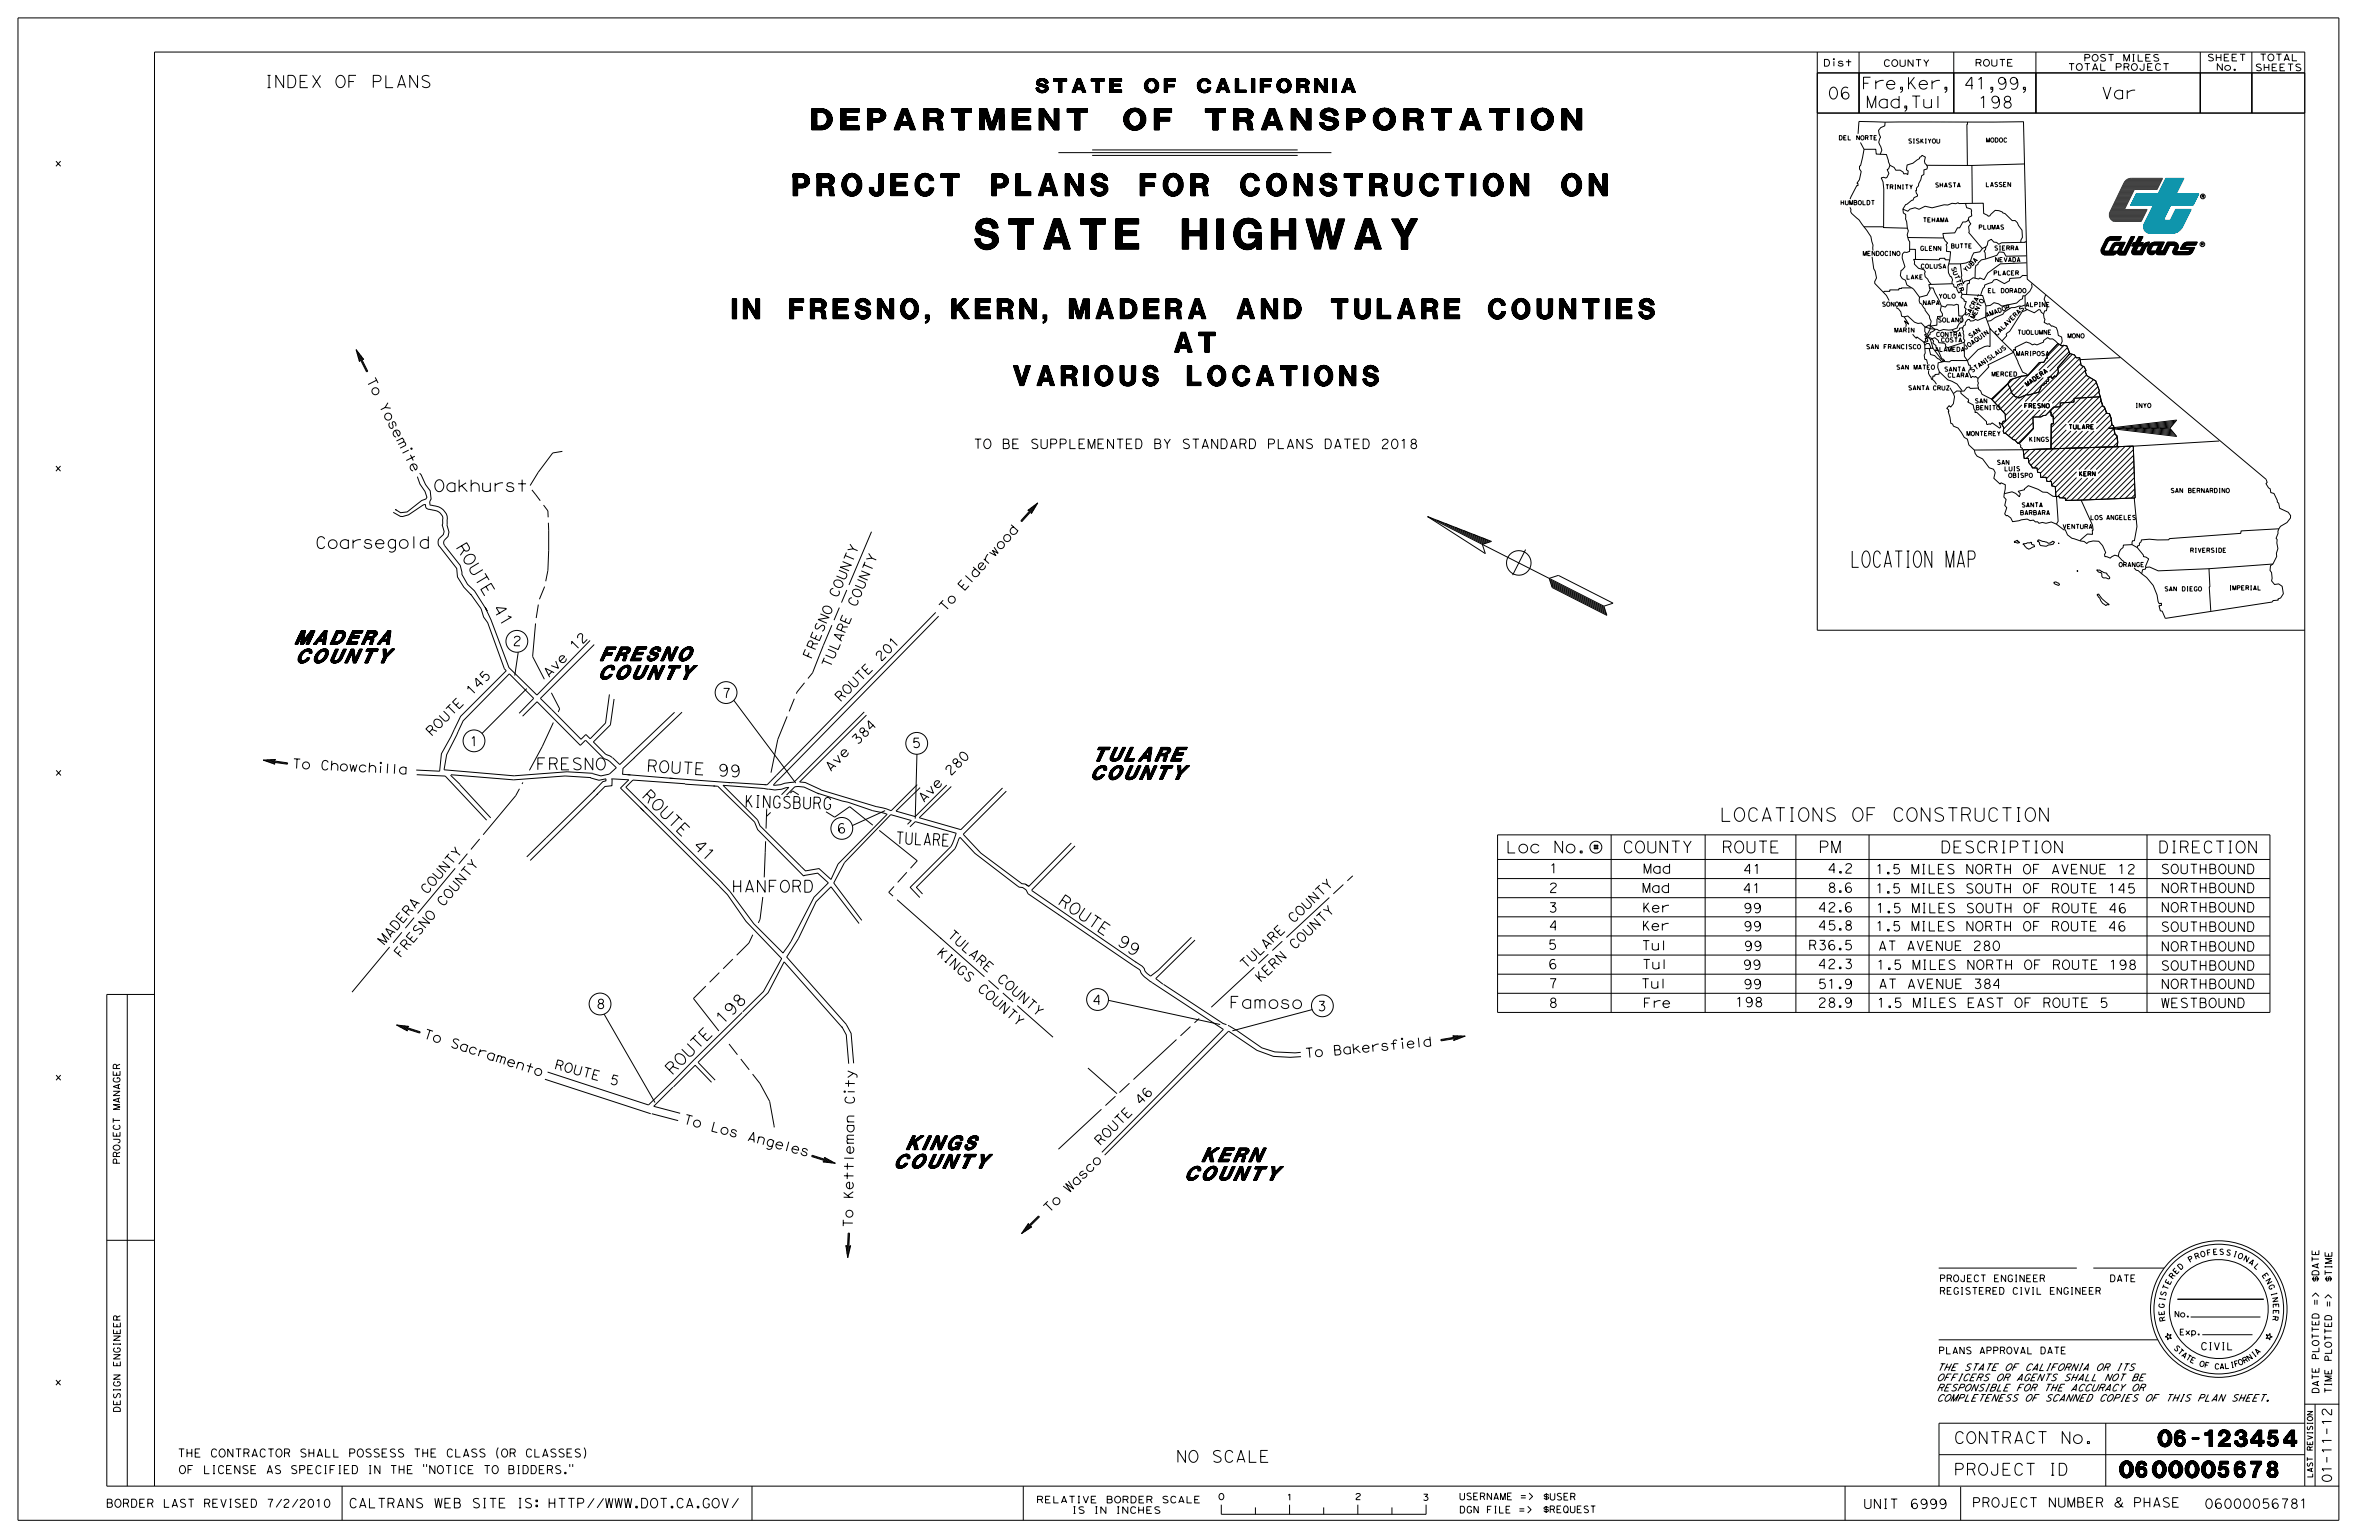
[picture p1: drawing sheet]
<svg xmlns="http://www.w3.org/2000/svg" width="432mm" height="279mm" viewBox="0 0 432 279" stroke-linecap="round" stroke-linejoin="round" font-family="sans-serif">
<defs><g id="words">
<text font-size="5.5" x="176.9" y="45.2">STATE HIGHWAY</text>
<text font-size="4" x="143.9" y="35.5">PROJECT PLANS FOR CONSTRUCTION ON</text>
<text font-size="3.8" x="147.3" y="23.6">DEPARTMENT OF TRANSPORTATION</text>
<g font-size="3.6">
<text x="132.9" y="57.8">IN FRESNO, KERN, MADERA AND TULARE COUNTIES</text>
<text x="213.2" y="63.9">AT</text>
<text x="183.9" y="70">VARIOUS LOCATIONS</text>
</g>
<g font-size="3">
<text x="335.8" y="102.9">LOCATION MAP</text>
<text x="391.7" y="262.4">06-123454</text>
<text x="384.7" y="268.1">0600005678</text>
</g>
<g font-size="2.5">
<text x="188" y="16.8">STATE OF CALIFORNIA</text>
<text x="53.5" y="116.9">MADERA</text>
<text x="108.9" y="119.9">FRESNO</text>
<text x="53.7" y="120.3">COUNTY</text>
<text x="108.6" y="123.2">COUNTY</text>
<text x="197.9" y="141.4">COUNTY</text>
<text x="198.3" y="138.1">TULARE</text>
<text x="312" y="149">LOCATIONS OF CONSTRUCTION</text>
<text x="164.5" y="208.6">KINGS</text>
<text x="162.2" y="211.9">COUNTY</text>
<text x="215" y="214.1">COUNTY</text>
<text x="218.1" y="210.8">KERN</text>
</g>
<g font-size="2.2">
<text x="48" y="15.9">INDEX OF PLANS</text>
<text x="331.7" y="18">06</text>
<text x="337.9" y="16.2">Fre,Ker,</text>
<text x="356.4" y="16.2">41,99,</text>
<text x="381.3" y="18">Var</text>
<text x="338.6" y="19.6">Mad,Tul</text>
<text x="359" y="19.6">198</text>
<text x="78.7" y="89.2">Oakhurst</text>
<text x="57.2" y="99.5">Coarsegold</text>
<text x="82.7" y="99.3" transform="rotate(59 82.7 99.3)">R O U T E</text>
<text x="89.3" y="110.3" transform="rotate(59 89.3 110.3)">4</text>
<text x="90.4" y="112.1" transform="rotate(59 90.4 112.1)">1</text>
<text x="97.2" y="139.7">FRESNO</text>
<text x="117.3" y="140" transform="rotate(3 117.3 140)">R O U T E</text>
<text x="130.2" y="140.8" transform="rotate(3 130.2 140.8)">9 9</text>
<text x="116.4" y="144.5" transform="rotate(44 116.4 144.5)">R O U T E</text>
<text x="135" y="146.4" transform="rotate(2 135 146.4)">KI NGS B UR G</text>
<text x="125.6" y="153.5" transform="rotate(44 125.6 153.5)">4 1</text>
<text x="162.5" y="153.1" transform="rotate(3 162.5 153.1)">TULARE</text>
<text x="273.3" y="154.8">Loc No.</text>
<text x="294.5" y="154.8">COUNTY</text>
<text x="312.4" y="154.8">ROUTE</text>
<text x="330" y="154.8">PM</text>
<text x="352.1" y="154.8">DESCRIPTION</text>
<text x="391.7" y="154.8">DIRECTION</text>
<text x="132.7" y="161.9">HANFORD</text>
<text x="191.8" y="163.9" transform="rotate(34 191.8 163.9)">R O U T E</text>
<text x="202.5" y="171.2" transform="rotate(34 202.5 171.2)">9 9</text>
<text x="223.1" y="182.9">Famoso</text>
<text x="131.1" y="186.1" transform="rotate(-45 131.1 186.1)">1 9 8</text>
<text x="122" y="195.2" transform="rotate(-45 122 195.2)">R O U T E</text>
<text x="354.6" y="261.9">CONTRACT No.</text>
<text x="213.4" y="265.3">NO SCALE</text>
<text x="354.6" y="267.7">PROJECT ID</text>
</g>
<g font-size="1.7">
<text x="66.4" y="69" transform="rotate(63 66.4 69)">T o</text>
<text x="68.7" y="73.6" transform="rotate(63 68.7 73.6)">Y o s e m i t</text>
<text x="176.6" y="81.4">TO BE SUPPLEMENTED BY STANDARD PLANS DATED 2018</text>
<text x="74.1" y="84.3" transform="rotate(63 74.1 84.3)">e</text>
<text x="174.9" y="107.3" transform="rotate(-48 174.9 107.3)">E l d e r w o o d</text>
<text x="152" y="108.6" transform="rotate(-67 152 108.6)">C O U N T Y</text>
<text x="155.3" y="110.3" transform="rotate(-67 155.3 110.3)">C O U N T Y</text>
<text x="171.5" y="111.1" transform="rotate(-48 171.5 111.1)">T o</text>
<text x="93" y="117.1" transform="rotate(1 93 117.1)">2</text>
<text x="104.4" y="118.2" transform="rotate(-45 104.4 118.2)">1 2</text>
<text x="147.3" y="119.7" transform="rotate(-67 147.3 119.7)">F R E S N O</text>
<text x="99.6" y="123.1" transform="rotate(-45 99.6 123.1)">A v e</text>
<text x="150.6" y="121.4" transform="rotate(-67 150.6 121.4)">T U L A R E</text>
<text x="159.8" y="120.1" transform="rotate(-45 159.8 120.1)">2 0 1</text>
<text x="85.6" y="126.3" transform="rotate(-45 85.6 126.3)">1 4 5</text>
<text x="131" y="126.6">7</text>
<text x="152.5" y="127.4" transform="rotate(-45 152.5 127.4)">R O U T E</text>
<text x="78.3" y="133.7" transform="rotate(-45 78.3 133.7)">R O U T E</text>
<text x="85.2" y="135.4" transform="rotate(-1 85.2 135.4)">1</text>
<text x="155.6" y="135.3" transform="rotate(-45 155.6 135.3)">3 8 4</text>
<text x="165.4" y="135.6">5</text>
<text x="52.9" y="139.4" transform="rotate(3 52.9 139.4)">T o</text>
<text x="58.1" y="139.6" transform="rotate(3 58.1 139.6)">C h o w c h i l l a</text>
<text x="150.7" y="140.1" transform="rotate(-45 150.7 140.1)">A v e</text>
<text x="172.5" y="140.9" transform="rotate(-45 172.5 140.9)">2 8 0</text>
<text x="167.6" y="145.7" transform="rotate(-45 167.6 145.7)">A v e</text>
<text x="151.9" y="151.1">6</text>
<text x="281.1" y="161.9">2</text>
<text x="281.2" y="158.4">1</text>
<text x="298" y="161.9">Mad</text>
<text x="298.2" y="158.5">Mad</text>
<text x="316.3" y="158.5">41</text>
<text x="331.6" y="161.9">8.6</text>
<text x="331.7" y="158.4">4.2</text>
<text x="340.3" y="158.6">1.5 MILES NORTH OF AVENUE 12</text>
<text x="392.2" y="158.5">SOUTHBOUND</text>
<text x="392.2" y="162">NORTHBOUND</text>
<text x="77.4" y="162.4" transform="rotate(-50 77.4 162.4)">C O U N T Y</text>
<text x="80.4" y="164.6" transform="rotate(-50 80.4 164.6)">C O U N T Y</text>
<text x="234.7" y="167.6" transform="rotate(-44 234.7 167.6)">C O U N T Y</text>
<text x="281" y="165.5">3</text>
<text x="298" y="165.5">Ker</text>
<text x="316.3" y="162">41</text>
<text x="316.4" y="165.6">99</text>
<text x="329.9" y="165.5">42.6</text>
<text x="340.3" y="162">1.5 MILES SOUTH OF ROUTE 145</text>
<text x="340.4" y="165.6">1.5 MILES SOUTH OF ROUTE 46</text>
<text x="392.2" y="165.5">NORTHBOUND</text>
<text x="69.7" y="171.6" transform="rotate(-50 69.7 171.6)">MA D E R A</text>
<text x="72.7" y="173.8" transform="rotate(-50 72.7 173.8)">F R E S N O</text>
<text x="169.9" y="173" transform="rotate(41 169.9 173)">K I N G S</text>
<text x="171.8" y="169.8" transform="rotate(41 171.8 169.8)">T U L A R E</text>
<text x="234.9" y="172.4" transform="rotate(-44 234.9 172.4)">C O U N T Y</text>
<text x="280.9" y="172.2">5</text>
<text x="281.1" y="168.8">4</text>
<text x="297.9" y="172.4">Tul</text>
<text x="297.9" y="168.8">Ker</text>
<text x="316.4" y="168.9">99</text>
<text x="316.5" y="172.5">99</text>
<text x="328.2" y="172.3">R36.5</text>
<text x="329.9" y="168.8">45.8</text>
<text x="340.4" y="168.9">1.5 MILES NORTH OF ROUTE 46</text>
<text x="340.8" y="172.5">AT AVENUE 280</text>
<text x="392.2" y="169">SOUTHBOUND</text>
<text x="392.2" y="172.6">NORTHBOUND</text>
<text x="177.3" y="179.5" transform="rotate(41 177.3 179.5)">C O U N T Y</text>
<text x="180.8" y="177.8" transform="rotate(41 180.8 177.8)">C O U N T Y</text>
<text x="226" y="175.9" transform="rotate(-44 226 175.9)">T U L A R E</text>
<text x="228.7" y="178.4" transform="rotate(-44 228.7 178.4)">K E R N</text>
<text x="281" y="175.8">6</text>
<text x="281" y="179.3">7</text>
<text x="297.8" y="179.3">Tul</text>
<text x="298" y="175.8">Tul</text>
<text x="316.3" y="175.9">99</text>
<text x="316.4" y="179.4">99</text>
<text x="329.9" y="179.4">51.9</text>
<text x="329.9" y="175.7">42.3</text>
<text x="340.5" y="175.9">1.5 MILES NORTH OF ROUTE 198</text>
<text x="340.9" y="179.4">AT AVENUE 384</text>
<text x="392.2" y="176">SOUTHBOUND</text>
<text x="392.2" y="179.4">NORTHBOUND</text>
<text x="108.1" y="182.9" transform="rotate(3 108.1 182.9)">8</text>
<text x="198.2" y="182.3">4</text>
<text x="239" y="183.4">3</text>
<text x="281" y="182.8">8</text>
<text x="298.2" y="182.8">Fre</text>
<text x="314.9" y="182.7">198</text>
<text x="329.9" y="182.8">28.9</text>
<text x="340.6" y="182.8">1.5 MILES EAST OF ROUTE 5</text>
<text x="392.2" y="182.8">WESTBOUND</text>
<text x="76.7" y="188.3" transform="rotate(18 76.7 188.3)">T o</text>
<text x="81.6" y="189.9" transform="rotate(18 81.6 189.9)">S a c r a m e n t</text>
<text x="236.9" y="192" transform="rotate(-5 236.9 192)">T o</text>
<text x="242" y="191.5" transform="rotate(-5 242 191.5)">B a k e r s f i e l d</text>
<text x="96.7" y="194.8" transform="rotate(18 96.7 194.8)">o</text>
<text x="100.5" y="193.9" transform="rotate(15 100.5 193.9)">R O U T E</text>
<text x="110.5" y="196.6" transform="rotate(15 110.5 196.6)">5</text>
<text x="155.2" y="195.7" transform="rotate(-89 155.2 195.7)">y</text>
<text x="123.9" y="203.8" transform="rotate(15 123.9 203.8)">T o</text>
<text x="155.1" y="200.4" transform="rotate(-89 155.1 200.4)">C i t</text>
<text x="207" y="200.7" transform="rotate(-45 207 200.7)">4 6</text>
<text x="128.8" y="205.1" transform="rotate(15 128.8 205.1)">L o s</text>
<text x="135.5" y="206.9" transform="rotate(15 135.5 206.9)">A n g e l e s</text>
<text x="199.7" y="207.9" transform="rotate(-45 199.7 207.9)">R O U T E</text>
<text x="154.9" y="210.8" transform="rotate(-89 154.9 210.8)">l e m a n</text>
<text x="154.8" y="217.6" transform="rotate(-89 154.8 217.6)">K e t</text>
<text x="190.4" y="220.2" transform="rotate(-45 190.4 220.2)">T o</text>
<text x="194" y="216.6" transform="rotate(-45 194 216.6)">Wa s c o</text>
<text x="154.8" y="222.8" transform="rotate(-89 154.8 222.8)">T o</text>
<text x="423.2" y="269.1" transform="rotate(-90 423.2 269.1)">01-11-12</text>
<text x="63.2" y="273.6">CALTRANS WEB SITE IS: HTTP//WWW.DOT.CA.GOV/</text>
<text x="338.2" y="273.7">UNIT</text>
<text x="346.6" y="273.7">6999</text>
<text x="357.9" y="273.4">PROJECT NUMBER &amp; PHASE</text>
<text x="400.1" y="273.7">06000056781</text>
</g>
<g font-size="1.5">
<text x="32.2" y="264.4">THE CONTRACTOR SHALL POSSESS THE CLASS (OR CLASSES)</text>
<text x="32.4" y="267.4">OF LICENSE AS SPECIFIED IN THE &quot;NOTICE TO BIDDERS.&quot;</text>
<text x="19.2" y="273.5">BORDER LAST REVISED 7/2/2010</text>
</g>
<g font-size="1.3">
<text x="10" y="30.2">x</text>
<text x="10" y="85.5">x</text>
<text x="10" y="140.7">x</text>
<text x="10" y="196">x</text>
<text x="399.4" y="244.9">CIVIL</text>
<text x="10" y="251.3">x</text>
</g>
<g font-size="1.2">
<text x="378.1" y="11.1">POST MILES</text>
<text x="400.6" y="11.1">SHEET</text>
<text x="410" y="11">TOTAL</text>
<text x="330.9" y="12">Dist</text>
<text x="341.8" y="12.1">COUNTY</text>
<text x="358.4" y="12">ROUTE</text>
<text x="375.3" y="12.8">TOTAL PROJECT</text>
<text x="402.2" y="12.8">No.</text>
<text x="409.3" y="12.8">SHEETS</text>
<text x="21.8" y="201.4" transform="rotate(-90 21.8 201.4)">MANAGER</text>
<text x="21.8" y="211.3" transform="rotate(-90 21.8 211.3)">PROJECT</text>
<text x="352" y="232.5">PROJECT ENGINEER</text>
<text x="382.9" y="232.5">DATE</text>
<text x="420.9" y="232.7" transform="rotate(-90 420.9 232.7)">$DATE</text>
<text x="423.3" y="232.7" transform="rotate(-90 423.3 232.7)">$TIME</text>
<text x="352" y="234.8">REGISTERED CIVIL ENGINEER</text>
<text x="420.9" y="236.9" transform="rotate(-90 420.9 236.9)">=&gt;</text>
<text x="423.2" y="237.2" transform="rotate(-90 423.2 237.2)">=&gt;</text>
<text x="351.8" y="245.6">PLANS APPROVAL DATE</text>
<text x="21.8" y="248" transform="rotate(-90 21.8 248)">ENGINEER</text>
<text x="351.5" y="250.5">OFFICERS OR AGENTS SHALL NOT BE</text>
<text x="351.5" y="248.7">THE STATE OF CALIFORNIA OR ITS</text>
<text x="420.9" y="246.7" transform="rotate(-90 420.9 246.7)">PLOTTED</text>
<text x="423.2" y="247" transform="rotate(-90 423.2 247)">PLOTTED</text>
<text x="21.8" y="256.3" transform="rotate(-90 21.8 256.3)">DESIGN</text>
<text x="351.5" y="254.2">COMPLETENESS OF SCANNED COPIES OF THIS PLAN SHEET.</text>
<text x="351.5" y="252.4">RESPONSIBLE FOR THE ACCURACY OR</text>
<text x="420.9" y="252.9" transform="rotate(-90 420.9 252.9)">DATE</text>
<text x="423.2" y="252.9" transform="rotate(-90 423.2 252.9)">TIME</text>
<text x="188.1" y="272.7">RELATIVE BORDER SCALE</text>
<text x="194.5" y="274.6">IS IN INCHES</text>
<text x="264.8" y="272.1">USERNAME =&gt;</text>
<text x="264.8" y="274.5">DGN FILE =&gt;</text>
<text x="279.9" y="274.5">$REQUEST</text>
<text x="280" y="272.2">$USER</text>
</g>
<g font-size="1.1">
<text x="289.1" y="154.3">#</text>
<text x="394.6" y="239">No.</text>
<text x="395.5" y="242.2">Exp.</text>
<text x="221" y="272.1">0</text>
<text x="233.5" y="272.2">1</text>
<text x="245.9" y="272.1">2</text>
<text x="258.1" y="272.2">3</text>
</g>
<g font-size="1">
<text x="400.6" y="227.8" transform="rotate(-10 400.6 227.8)">F</text>
<text x="401.6" y="227.7" transform="rotate(-4 401.6 227.7)">E</text>
<text x="402.7" y="227.6" transform="rotate(1 402.7 227.6)">S</text>
<text x="403.9" y="227.6" transform="rotate(12 403.9 227.6)">S</text>
<text x="405.2" y="227.9" transform="rotate(17 405.2 227.9)">I</text>
<text x="393.8" y="233.2" transform="rotate(-63 393.8 233.2)">E</text>
<text x="394.3" y="232.1" transform="rotate(-53 394.3 232.1)">R</text>
<text x="395" y="231.3" transform="rotate(-47 395 231.3)">E</text>
<text x="395.7" y="230.5" transform="rotate(-42 395.7 230.5)">D</text>
<text x="397.5" y="229.1" transform="rotate(-31 397.5 229.1)">P</text>
<text x="398.5" y="228.5" transform="rotate(-20 398.5 228.5)">R</text>
<text x="399.5" y="228.1" transform="rotate(-15 399.5 228.1)">O</text>
<text x="406" y="228.2" transform="rotate(22 406 228.2)">O</text>
<text x="407.1" y="228.6" transform="rotate(28 407.1 228.6)">N</text>
<text x="408" y="229.1" transform="rotate(33 408 229.1)">A</text>
<text x="409" y="229.8" transform="rotate(44 409 229.8)">L</text>
<text x="410.5" y="231.4" transform="rotate(55 410.5 231.4)">E</text>
<text x="411.1" y="232.3" transform="rotate(60 411.1 232.3)">N</text>
<text x="411.7" y="233.2" transform="rotate(65 411.7 233.2)">G</text>
<text x="392.8" y="237.4" transform="rotate(-85 392.8 237.4)">G</text>
<text x="392.9" y="238.6" transform="rotate(-96 392.9 238.6)">E</text>
<text x="392.9" y="236.1" transform="rotate(-80 392.9 236.1)">I</text>
<text x="393" y="235.3" transform="rotate(-74 393 235.3)">S</text>
<text x="393.1" y="239.7" transform="rotate(-101 393.1 239.7)">R</text>
<text x="393.4" y="234.2" transform="rotate(-69 393.4 234.2)">T</text>
<text x="412.2" y="234.5" transform="rotate(76 412.2 234.5)">I</text>
<text x="412.4" y="235.4" transform="rotate(81 412.4 235.4)">N</text>
<text x="412.6" y="238.7" transform="rotate(98 412.6 238.7)">R</text>
<text x="412.6" y="236.5" transform="rotate(87 412.6 236.5)">E</text>
<text x="412.6" y="237.6" transform="rotate(92 412.6 237.6)">E</text>
<text x="394.5" y="244.6" transform="rotate(46 394.5 244.6)">S</text>
<text x="395.1" y="245.3" transform="rotate(41 395.1 245.3)">T</text>
<text x="395.8" y="245.9" transform="rotate(37 395.8 245.9)">A</text>
<text x="409.7" y="245.9" transform="rotate(-43 409.7 245.9)">A</text>
<text x="396.6" y="246.5" transform="rotate(32 396.6 246.5)">T</text>
<text x="397.4" y="247" transform="rotate(27 397.4 247)">E</text>
<text x="399.1" y="247.8" transform="rotate(18 399.1 247.8)">O</text>
<text x="400" y="248.1" transform="rotate(13 400 248.1)">F</text>
<text x="401.9" y="248.4" transform="rotate(4 401.9 248.4)">C</text>
<text x="402.8" y="248.4" transform="rotate(-1 402.8 248.4)">A</text>
<text x="403.8" y="248.3" transform="rotate(-6 403.8 248.3)">L</text>
<text x="404.9" y="248.2" transform="rotate(-10 404.9 248.2)">I</text>
<text x="405.6" y="248" transform="rotate(-15 405.6 248)">F</text>
<text x="406.4" y="247.8" transform="rotate(-24 406.4 247.8)">O</text>
<text x="407.3" y="247.4" transform="rotate(-29 407.3 247.4)">R</text>
<text x="408.2" y="247" transform="rotate(-34 408.2 247)">N</text>
<text x="409.1" y="246.3" transform="rotate(-38 409.1 246.3)">I</text>
<text x="419.8" y="263.3" transform="rotate(-90 419.8 263.3)">REVISION</text>
<text x="419.8" y="268.2" transform="rotate(-90 419.8 268.2)">LAST</text>
</g>
<g font-size=".8">
<text x="333.7" y="25.4">DEL NORTE</text>
<text x="346.3" y="26">SISKIYOU</text>
<text x="360.4" y="25.8">MODOC</text>
<text x="342.2" y="34.3">TRINITY</text>
<text x="351.2" y="34">SHASTA</text>
<text x="360.4" y="33.9">LASSEN</text>
<text x="334" y="37.2">HUMBOLDT</text>
<text x="349" y="40.3">TEHAMA</text>
<text x="359.1" y="41.6">PLUMAS</text>
<text x="338.1" y="46.4">MENDOCINO</text>
<text x="348.5" y="45.5">GLENN</text>
<text x="354.1" y="45">BUTTE</text>
<text x="361.9" y="45.4">SIERRA</text>
<text x="362.1" y="47.5">NEVADA</text>
<text x="346" y="50.7">LAKE</text>
<text x="348.6" y="48.7">COLUSA</text>
<text x="354.1" y="48.6" transform="rotate(70 354.1 48.6)">S U T T E R</text>
<text x="356.8" y="49.4" transform="rotate(-45 356.8 49.4)">Y U B A</text>
<text x="360.7" y="53.1">EL DORADO</text>
<text x="361.8" y="49.9">PLACER</text>
<text x="341.6" y="55.6">SONOMA</text>
<text x="349" y="55.3">NAPA</text>
<text x="351.7" y="58.4">SOLANO</text>
<text x="351.8" y="54.1">YOLO</text>
<text x="357.3" y="57.6" transform="rotate(-61 357.3 57.6)">S A C R A -</text>
<text x="358.3" y="57.9" transform="rotate(-61 358.3 57.9)">ME N T O</text>
<text x="360.5" y="57.6" transform="rotate(-20 360.5 57.6)">A MA D O R</text>
<text x="367.6" y="55.6">ALPINE</text>
<text x="338.7" y="63.3">SAN FRANCISCO</text>
<text x="343.8" y="60.3">MARIN</text>
<text x="351.1" y="63.8">ALAMEDA</text>
<text x="351.4" y="61.1">CONTRA</text>
<text x="352.3" y="62.1">COSTA</text>
<text x="356.7" y="63.5" transform="rotate(-35 356.7 63.5)">J O A Q U I N</text>
<text x="357.6" y="61.4" transform="rotate(-35 357.6 61.4)">S A N</text>
<text x="362.4" y="61" transform="rotate(-45 362.4 61)">C A L A V E R A S</text>
<text x="365.9" y="64.5">MARIPOSA</text>
<text x="366.1" y="60.7">TUOLUMNE</text>
<text x="375.2" y="61.3">MONO</text>
<text x="344.2" y="67">SAN MATEO</text>
<text x="346.3" y="70.8">SANTA CRUZ</text>
<text x="352.9" y="67.4">SANTA</text>
<text x="353.5" y="68.5">CLARA</text>
<text x="357.9" y="67.6" transform="rotate(-35 357.9 67.6)">S T A N I S L A U S</text>
<text x="361.5" y="68.3">MERCED</text>
<text x="367.9" y="70.2" transform="rotate(-35 367.9 70.2)">MA D E R A</text>
<text x="358.4" y="73.1">SAN</text>
<text x="358.6" y="74.4">BENITO</text>
<text x="367.4" y="74">FRESNO</text>
<text x="375.4" y="77.8">TULARE</text>
<text x="387.5" y="74">INYO</text>
<text x="356.9" y="79.1">MONTEREY</text>
<text x="368.2" y="80.1">KINGS</text>
<text x="362.4" y="84.3">SAN</text>
<text x="363.8" y="85.4">LUIS</text>
<text x="364.5" y="86.6">OBISPO</text>
<text x="377.3" y="86.4">KERN</text>
<text x="393.9" y="89.4">SAN BERNARDINO</text>
<text x="366.6" y="93.4">BARBARA</text>
<text x="366.9" y="92">SANTA</text>
<text x="374.3" y="95.9">VENTURA</text>
<text x="379.4" y="94.3">LOS ANGELES</text>
<text x="397.5" y="100.2">RIVERSIDE</text>
<text x="384.5" y="102.8">ORANGE</text>
<text x="392.8" y="107.2">SAN DIEGO</text>
<text x="404.6" y="107.1">IMPERIAL</text>
</g>
<g font-size=".5">
<text x="399.6" y="35.9">R</text>
<text x="399.5" y="44.6">R</text>
</g>
</g></defs>
<g fill="none" stroke="#000" stroke-width=".18">
<path d="M3.3 3.2h421.2v272.6h-421.2zM329.8 13.2h88.5M329.8 9.4v104.9h88.5M332.9 11.1v.9M337.4 9.4v11.1M354.6 9.4v11.1M369.5 9.4v11.1M399.4 9.4v11.1M408.7 9.4v11.1M192.1 27.7h49.6M198.2 27.2h37.3M198.2 28.2h37.3"/>
<path d="M329.8 20.5h88.5M335.8 37.6l.3 1.1a7.2 7.2 0 0 1 2.2 2.4l1.3 1.8 .4 1.6v1M337.2 24.3l.2-2.3 4.8 .2 25.1-.1 .7 28.6 43.3 36.3 .2 .5-.2 .2 .4 .8 .3 .2 .2 .7 .5 .1 .6 1.3v.3l.3 .2 .2 .9 1.5 .7 .5 .6-.1 .5-.6 .8-1.2 .7-.3 .4-.5 1.8 .2 .2v.6l.2 1-.3 .9v.6l-.7 1.3-.4 .3-.1 .9 .3 .4 .1 1-.1 .5 .5 .6 .8-.1 .6 .5 .2 1.3-.5 .8-.4 .2v.2l-.9 .1-.2 .2-19.4 3M337.7 25.9l.6 1.2-.6 2.9-.2 .2v.5l.3 .4-.3 1.5-.5 .7h.2v.4h-.2l-1.2 2.4M338.3 27.1h2.2v.9h1.9l.6 2-.2 .6-.3 .2 .3 .7-.3 .7-.2 .1-.4-.1-.4 .1 .3 .7 .1 1.4v6.7M342.2 22.2l-.1 .6-.7 .4-.4 .5 .3 1.2a1.2 1.2 0 0 0 .1 1.7l.2 .6-.3 .8M343 30l.8 .4 .3 .5h.8l.5 .3 .2 .3h.4l.3 .2v-.7l-.3-.2 .1-.9 1.1-.3 1.2-.8v-.3l.5-.3 .6 .3-.2 .7 .1 .5 .4 .6v.4l-.6 .1v.9l-.4 .2-.6 1.8-.4 .4 .1 .4-.2 .1 .3 1-.6 .3-.2 .4h-.2l-1.1 .8-.5 .8M349.7 30h8.2l.1 6.8M356.7 36.9h-1.1l-.2-.1-.4 .2-.7-.1-.8 .3h-.6l-2.2 .5-1.3-.3-1.1 .6-.7-.3-.9 .2-.4 .4-.9-.3 .1 .6 .4 .3v.8l.2 .5 .1 1.2M357.1 22.1l-.1 .5 .1 7.4M357.3 39.8v-.4l.6-.2v-.9l-.2-.4-.7-.2-.3-.8h3.3v1.8l.9 .5h.3l.9-1h.7l1.1 .6 1.3 1.2h.6l.4 .4 .8 1.4 .1 1.3-.3 .4v.5M367.4 29.7l-9.5 .3"/>
<path d="M338.3 41.1h3.6v.2l4.3 .1 .2 .5-.2 .7 .2 .9 .2 .4v1.7l-.5 .2-.5-.1-.3 .4v.7l.5 1.6-.5 .6-.2 .1-.2 .9 .4 .6 .5 .2 .3 .9 .8 .5M339.8 46.6l.3 2.2 .2 .4 .3 1.2-.3 .7v.3l2.1 2.2 .5 .9M341.8 53l.2-.1h1v-.3h1.6l.1-.3h.4v-.1h1.9l1.4 1.7-.1 .7 .2 .4 .3 .1 1.4 2.2 .3 1-.1 1.3-1-.3-.7-.7-.6 .1-.6-.2-1.2-1.2-.7 .2M344.1 55.8a1.63 1.63 0 0 1 1.1 1.6l.4 .1 .8 1.3-.7-.6 .3 .7-.1 .4M346.3 43.1l6.5 .1 .2 .5 .5 .4-.3 .3 .1 .3v.9l.7 .1-.1 1.4M346.6 45.2h1.1v1.9h-.4l.2 .3v.5l.7 .8 1 .2 .3 .4-.2 .3 .1 .6 .5 .4 .6 1M347.7 47.1h4.3l.1-.2h.9v.2h.9l-.3 1.3 .1 1.1 .3 .7h.2l.2 .6-.1 .7M348.4 53.9l1.4-.3 .5-1.1-.1-.3 .7 .1 1.5 3.2-.2 .8 .4 .7v.4h-.9l-.1 1.6-1.3 .2M350.2 52.2l-.1-.6 4.3-.1 .2 .2v.3l.3 .2 .2-.1 .4 1.1 .5-.3 .1 .5M352.4 55.5l.7 .2 .3-.4 1.2 .1 .5-.2 .3 .1 .1 2 .7 .1-.1 .9-.5 .3-.3 .9-1 .3M352.8 43.2l-.2-.8 2.2-.2 .5-.9h.4l.6-1h.5l.3-.2 .2-.3 .4 .8-.4 .5 .1 .9-.1 .2 2.5 2.9M355.8 47.9h-2.1"/>
<path d="M356.3 59.4l.1-.3 .3-.1v-.5l.4-.5 .3-.1 .2 .4 .6-.1 .4-.3 .4 .2 1.4-.6 .8 2.2M360.4 46.9l-.1-1-.2-.4 .3-.2 .1-.5-.6 .3-.6 .6-1 .2-.7 1.5-.8 .3-1 .2 .3 2.2-.2 .1 .4 1.3 .3-.4 .9-.2M360.5 55.5l-.6-1.9-3.8-.2-.2 .5 .6 .5v.2l.4 .1-.4 1.1 .4 .3-.2 .8-.5 .5M367.5 53.7h-.3l-.1 .5-.4 .2-.7 .6-2.7 .5-.6-.4-.8-.2-.7 .5-.7 .1-.1 2M367.6 55.3l-.7 .3-.4-.1-.8 .3h-.6l-1.3 .8-.3 .4-1.4 .6-.8 .6-.6 .1M367.8 46.4l-3.7 .1-.4-.7-.8-.1-.5 .6-2.8 .8-.5 .6-.1 .3-.4 .2-.1 .5v1.8M367.8 43.9l-.2 .1h-4.3l-.5 .3-.4-.3-.5-.1-.5-.5-.6 .4-.1 .7-.2 .3M367.8 47.7l-4.7 .2-2.3 1.6-.7 1.2-.7-.3-.3 .2-1-.2-.6 .5v.5l-.4 .1-.2 1.9M367.9 50h-.8l-.5 .4-1.8 .1-.1 .4-.9 .6-1.4-.8-.5 .1-.3 .4-1.4 .5-.7 1.9M368.7 51.4l.1 .7-.4 .8-.8 .8v2.3l.3 .1M370.9 56.9l-.4-.2-.2-.5h-.2l-.9 .6-1.3-.7-.9 .4-2.2 3.6-.7 .5 .1 .3-.8 1M371.3 53.5l-.3 .8 .6 1.2-.2 .9h-.3l-.2 .6 .3 .9-.2 .6 .7 .3 .2-.1 .5 .5 .1-.1 .7 .4 .4 1.4 .6 .2 .1 .8-.3 .7"/>
<path d="M381.3 45.4h.7M381.3 45.5h.7M381.3 45.4h.6M381.3 45.5h.8M381.3 45.3h.6M381.3 45.6h4.9M381.3 45.6h4.8M381.4 45.7h4.7M381.4 45.2h.5M381.4 45.7h2.8M381.4 45.2h.6M381.4 45.1h.6"/>
<path d="M381.4 45.1a.81 .81 0 0 0 .7 1.2l1.7-.1 .4-.4M381.4 45.8h2.8M381.4 45h.6M381.4 45.9h2.8M381.5 45h.6M381.5 45.9h2.6M381.5 44.9h.6M381.5 46h2.6M381.5 44.8h.6M381.6 44.8h.6M381.6 46h2.4M381.6 44.7h.6"/>
<path d="M381.6 46.1h2.4M381.6 44.6h.6M381.7 44.6h.6M381.7 46.1h2.2M381.7 44.5h.6M381.7 44.4h.6M381.8 44.4h.6M381.8 46.2h2M381.8 44.3h.6M381.8 44.2h.6M381.9 44.2h.5M381.9 44.2h.6"/>
<path d="M381.9 46.2h1.8M381.9 44.1h.6M382 44h.5M382 44h.6M382 43.9h.6M382.1 43.8h.6M382.1 43.7h.7M382.2 43.6h.8M382.2 43.6h2.6M382.2 43.5h2.6M382.3 43.4h2.5M382.3 43.4h2.6"/>
<path d="M382.4 43.3h2.5M382.5 43.2h2.4M382.5 43.2h2.5M382.6 43.9l.5-.3h1.6l.4-.7h-1.8a1.32 1.32 0 0 0-1.1 .7l-.8 1.5M382.6 43.9l-.7 1.5 .3 .2h.5l.2-.2M382.6 43.1h2.4M382.7 43.1h2.3M382.8 45.5h.7M382.8 43h2.2M382.9 45.4h.6M382.9 45.3h.6M383 43h2.1"/>
<path d="M383 45.2h.6M383 45.1h.6M383.1 45h.5M383.1 45h.6M383.1 44.9h.6M383.2 44.8h.5M383.2 44.8h.6M383.2 44.7h.6M383.3 44.6h.6M383.3 44.6h.7M383.3 44.5h.8M383.3 44.5l-.4 .9"/>
<path d="M383.3 44.5h2.2M383.4 44.4h2.1M383.4 44.3h2.2M383.5 44.3h2.1M383.5 45.4l.1 .2 1.5-.1M383.5 44.2h2.1M383.6 44.2h2M383.6 44.2h2.1M383.7 44.1h2M383.8 44.8l-.3 .6M383.8 44.1h1.9M383.9 44h1.8"/>
<path d="M384.2 44.5l-.4 .3M384.3 45.7h1.8M384.3 45.8h1.8M384.3 45.8h1.7M384.3 45.6l-.1 .2M384.3 45.9h1.7M384.4 45.5h.6M384.4 46h1.6M384.4 45.4h.6M384.4 46h1.5M384.4 45.3h.7M384.4 46.1h1.5"/>
<path d="M384.5 45.3h.6M384.5 46.1h1.4M384.5 45.2h.6M384.5 45.1h.7M384.5 46.2h1.4M384.6 45h.6M384.6 44.9h.7M384.6 46.2h1.2M384.7 44.8h.6M384.7 44.7h.7M384.8 44.6h.6M384.8 44.5h.7"/>
<path d="M384.8 44.5l-.5 1 .1 .5 .2 .2 1.2 .1 1.7-3.4h-.7l-1.4 2.7M385 45.4l.2 .2M385.5 45.5h.7M385.6 45.4h.6M385.6 45.3h.7M385.7 45.2h.6M385.7 45.1h.7M385.8 45h.6M385.8 44l-1.5-.1a1.01 1.01 0 0 0-1 .6M385.8 43.9l-.8 1.5M385.8 44.9h.7M385.9 44.8h.6"/>
<path d="M385.9 44.7h.7M386 44.6h.6M386 44.5h.7M386.1 44.4h.6M386.1 44.3h.7M386.1 44.2h.7M386.2 44.2h.6M386.2 44.2h.7M386.2 44.1h.7M386.3 44h.6M386.3 44h.7M386.3 43.9h.1"/>
<path d="M386.3 43.9h.7M386.4 43.8h.6M386.4 43.8h.7M386.4 43.7h.7M386.5 43.6h.6M386.5 43.6h.7M386.5 43.5h.7M386.6 43.4h.6M386.6 43.4h.7M386.6 43.3h.7M386.7 43.2h.6M386.7 43.1h.7"/>
<path d="M386.8 43h.6M386.9 45.7h2.2M386.9 45.6h2.2M386.9 45.8h2.1M386.9 45.5h2.3M386.9 44.6h1.9M386.9 45.9h2.1M386.9 45.5h.9M386.9 44.5h1.9M387 45.4h.8M387 44.5h1.8M387 46h1.9"/>
<path d="M387 44.4h1.8M387 45.3h.8M387 44.4h1.9M387 44.3h1.9M387.1 46.1h1.8M387.1 45.2h.7M387.1 44.3h1.8M387.1 45.2h.8M387.1 44.2h1.8M387.1 45.1h.8M387.1 44.2h1.9M387.1 44.1h1.9"/>
<path d="M387.2 45h.7M387.2 44.1h1.8M387.2 45h.8M387.2 44h1.8M387.2 46.2h1.6M387.2 44.9h.8M387.2 44h1.8l-.3 .6h-1.8zM387.3 44.8h.7M387.3 44.8h.8M387.3 44.7h.8M387.3 44.6l-.4 .9a.54 .54 0 0 0 .4 .7h1.5l.7-1.3M387.7 44h.1"/>
<path d="M387.7 44l.5-1.1h.8l-.6 1.1M387.7 43.9h.8M387.7 43.8h.8M387.8 43.8h.7M387.8 45.3l.1 .2M387.8 43.7h.8M387.8 43.6h.8M387.9 43.6h.7M387.9 43.6h.8M387.9 43.5h.8M388 43.4h.7M388 43.4h.8"/>
<path d="M388 43.3h.8M388.1 43.2h.7M388.1 43.2h.8M388.1 43.1h.8M388.1 44.6l-.3 .7M388.2 43h.7M388.2 43h.8M388.5 45.5h.7M388.5 45.4h.7M388.5 45.3h.8M388.6 45.2h.7M388.6 45.1h.8"/>
<path d="M388.7 45h.7M388.7 44.9h.8M388.8 44.8h.7M388.8 44.7h.8M388.8 44.7h.9M388.8 44.7l-.4 .8M388.9 44.6h1M388.9 44.5h1M389 44.5h.9M389 44.4h.9M389 44.4h1M389.1 44.3h.9"/>
<path d="M389.2 44.2h.8M389.2 44.2h.9M389.3 44.1h.8M389.4 44.1h.7M389.5 44h.6M389.6 44h.6M389.7 45.5h.7M389.7 45.4h.6M389.7 45.5h3.6M389.7 45.3h.7M389.7 45.6h3.6M389.7 45.2h.7"/>
<path d="M389.7 45.7h1.5M389.8 45.2h.6M389.8 45.7h1.4M389.8 45.1h.7M389.8 45.8h1.4M389.8 45.1a.78 .78 0 0 0 .3 1 .78 .78 0 0 0 1-.2M389.8 45h.7M389.8 43.9h.4M389.8 45.9h1.3M389.9 44.6l-.4 .3M389.9 44.9h.7M389.9 45.9h1.2"/>
<path d="M389.9 44.8h.7M389.9 46h1.2M390 44.7h.7M390 46h1M390 44.6l-.2 .5M390 44.6h.7M390 44.6h.8M390 46.1h1M390.1 44.5h.8M390.1 44.5h.9M390.1 46.1h.8M390.1 44.4h2.5"/>
<path d="M390.2 44.4h2.4M390.2 43.9a1.34 1.34 0 0 0-1.3 .8l.9-.1M390.2 43.9l-.3 .7M390.2 44.3h2.4M390.2 46.2h.6M390.3 44.3h2.4M390.3 44.2h2.4M390.4 45.4l.1 .1M390.4 44.2h2.3M390.4 44.1h2.3M390.5 44.1h2.3M390.6 44h2.2"/>
<path d="M390.6 44.8l-.3 .6M390.7 44h2.1M390.9 43.9h2l-.7 1.4h-.8M391.2 43.9a1.3 1.3 0 0 0-1.2 .7M391.3 45.7h1.9M391.3 45.8h1.9M391.3 45.9h1.8M391.3 45.5l-.2 .4M391.3 45.5h.9M391.3 46h1.8M391.4 45.4h.8M391.4 46h1.7"/>
<path d="M391.4 46.1h1.6M391.4 45.3h.8M391.5 45.2h.7M391.5 46.1h1.5M391.5 45.1h.8M391.5 46.2h1.5M391.6 45h.7M391.6 44.9h.8M391.7 44.8h.7M391.7 44.7h.8M391.7 44.6h.8M391.8 44.6h.7"/>
<path d="M391.8 44.5h.8M392.2 45.3l.1 .2M392.6 45.5h.7M392.6 45.4h.8M392.7 45.4h.7M392.7 45.3h.7M392.7 45.2h.8M392.8 45.2h.7M392.8 45.1h.7M392.8 45h.7M392.9 45h.7M392.9 44.9h.7"/>
<path d="M392.9 44.8h.7M393 44.8h.7M393 44.7h.7M393 44.6h.7M393.1 44.6h.7M393.1 44.5h2.3M393.1 44.4h2.2M393.2 44.4h2.1M393.2 44.3h2.1M393.2 44.2h2M393.3 44.2h1.9M393.3 44.1h1.8"/>
<path d="M393.3 44h1.7M393.4 44h1.5M393.4 43.9h1.4M393.4 43.9l-.8 1.6M393.8 44.5l-.8 1.7h-1.2a.5 .5 0 0 1-.5-.7l.5-1h-.9l-.3 .3M394.3 45.7h3.7M394.3 45.6h3.7M394.3 45.7h3.6M394.3 45.8h3.6M394.4 45.6h.7M394.4 45.8h3.5M394.4 45.5h.7"/>
<path d="M394.4 45.9h3.4M394.4 45.5a.53 .53 0 0 0 .5 .7h2.1a1.07 1.07 0 0 0 1-.6M394.4 45.4h.7M394.4 46h3.3M394.4 45.4h.8M394.5 45.3h.7M394.5 46h3.2M394.5 45.2h.7M394.5 46.1h3.1M394.5 45.2h.8M394.6 45.1h.7M394.6 46.1h2.9"/>
<path d="M394.6 43.9a.8 .8 0 0 1 .7 1.2M394.6 45h.7M394.6 45h.8M394.6 44.5l.2 .2M394.7 44.9h.7M394.7 46.2h2.7M394.7 44.8h.7M394.7 44.6h.7M394.8 44.7h.6M394.8 44.7l-.4 .8M394.8 44.6h.6M395.1 45.5l.1 .1"/>
<path d="M395.3 45.1l-.2 .4M395.7 45.2h2.5M395.8 45.1h2.4M395.8 45.1h2.5M395.8 45h2.5M395.8 45h.1M395.9 44.9h2.4M395.9 44.9h2.5l-.4 .7M395.9 44.8h.7M396 44.7h.6M396 44.7h.7M396 44.6h.7"/>
<path d="M396 44.6h.8M396.1 44.5h.7M396.1 44.4h2.5M396.2 44.3h2.4M396.2 44.3h2.5M396.3 44.2h2.4M396.4 44.1h2.3M396.5 44.1h2.3M396.5 44h2.3M396.7 44h2.1M396.8 43.9h2l-.2 .6h-2.5l-.4 .7h2.5M397 43.9a1.07 1.07 0 0 0-.9 .6"/>
<path d="M397.1 44.5h-.3l-.2 .4M397.3 45.6h.7M397.3 45.5h.8M397.4 45.5l-.2 .1M397.4 45.5h.7M397.4 45.4h.7M397.5 45.3h.6M397.5 45.3h.7M397.5 45.2l-.1 .3M64.6 63.4l.7 2.2 .1-.3M64.6 63.4l1.4 1.8h-.4M64.6 63.4l2 4"/>
<path d="M64.8 64.1l.6 1.2M65 64.7l.4 .7M65 64l1.8 3.4-.3 .1-1.1-2.2M65.2 65.3l.1 .2M65.4 64.5l.4 .7M65.8 65l.2 .2M347.2 60.6l.6 .7 .1-.2 1.3 1 .4-.3-.2-.4h.3l-.4-.7 .4-.1-.4-.5 .1-.7 .8-.4 1.1 .8-1 .5v.4l-.4 .2 .2 .4 .5 .1 .4 .5-.2 .4 .6 .4v.3l.4 .5 .6 1.6 .5 .3-.5 .2-.4-.4-.3-.1-.6-.6-.7-.2-.2-.9 .3-.3-.4-.8h-.4l-.4 .4 .1 1.4-.1 .3 .1 .8 .3 .1 .2 .7M349.2 62.1v.1M349.2 62.2l.7-.3-.2-.9 .7 .6 .5 1.6h-1.5M349.2 62.2l.1 .5M349.7 61l.7-1.4 1.2 .2 .4 .2 .7-.2h1.6l.3 .4h.5l.5-.3 .1-.4 .6-.1-.1 .5 .2 .2-.1 .3 .2 .4-.1 .7 .2 .2-.1 .4M350.1 67.2l-.1 .5 .6 1.1 .5 .4 .4 .5"/>
<path d="M350.4 61.6l.8-.3 .6 .5 .1 .4 1.1 .1 .2 .2-.1 .3 .4 .3 3-1v2.6l.6 .7 1.9-2a2.64 2.64 0 0 1 2.2-.5v-3.3l4.3 4.3v-.5l.3 .2v-.6l2-1 1.1 .6 .4-.2 .4 .2 1.2-.5v-.3l.8-.6 .4 .3h.5l.9 .8M350.8 68.9v-.7h.4v-.3h.7l.1-.5 1.5 1.5 1.7 .8 .9 1.2M350.9 63.2l1.3 1.8 .6 .6-1 .2-.1 .9 .3 .7M352.8 65.6l1 .1 .3-.3h3l.2 .8 .3 .1v.7l-.2 .2-.1 .3 .5 1 .2-.2 .4 .1 .2-.1 .4 .4v.5l.1 .3-.1 .4 .1 .5M353.9 70.4a2.37 2.37 0 0 1 .2 3.5l-.3-.3-.5 .5 .3 .2 .1 .3-.1 .1 .5 2.1 .3 .1 .2 .4 .8 .4 1.1 1.7 .6 .3 .3 1 .9 .9 .2 .7 .4 .5 .9 .5 1.2 1.6 .8 .2 .3 .6-.2 1.1 1.1 1 .2-.2 .8 .3-.3 2.3 .4 .4-.2 1.1 .3 .4-.3 1.1 .2 .4 .2-.1 .7 .5 .3 .6 2.6-.4 .6 .3 .6-.1 .3 .3h.4l.3 .2 .6-.1 .7 .1 .9-.2 1 .4 1.3 1h.3l.4 .9 .8 .7 2.2 .5 .5 .4 .3-.3 .8-.2 1 .1 .7 .8 .6 1.2-.2 .4v.4l1 .3 .8-.6 .7 .2 1.1 1M354.6 71.4l.6-.5 .7 .1v.4l1.3 1 .1 .3-.2 .2 1.1 .6 .1 .7 .2 .3v.3h.3l1.8 1.7v.4l.7 .1 .3-.3 1.3 1 .3-.2-.3-.8 .4 .2 .4 .7-.1 .6 .1 .4h.3l1.4 1.2h.2l.7 .7 .2-.1 .3 .4-.1 .3 .4 .3-.1 .2M355.9 71h.6l.5-.7 .4-.1 .2 .3 1.5-.1 .6 1.1 1.8 .9 2.5 2.7v1.3h-.4l-.3 .6M361.5 72.4l2.9-2.8 .8 1.8 .6 .6 .6 .2 1.5-.6 .2 .1 1.9-.5 .6-1.2 .4-.2 .1-.2h.3l.1-.4h.3l.1-.4-.2-.3 .7-.2 .1 .4 .4-.5 .3 .2 .4-.9-.1-.8 2.2-2.5 .8 .2 .4 .5h.6l.2 1.4 .6 .2 .3 .7-.2 .2 .4 .8 1.6 .9 .6 1.8-.1 .3 .3 .8-4.7 .3-.1 .6-2.4 .2-.1 .7-1.1 .1-1.5 1.4-.4 .1-.5 .2-1.4 .1 .1 2.1-2.6 2.6-.2 .1-.7-.7h-.2l-1.4-1.2h-.3l-.1-.4 .1-.6-.4-.6 .3-.6h.4v-1.3zM365.4 68.7l-3.8 3.8M367 73.4l-3.6 3.7M367 68.2l-4.9 4.9M367.1 74.4l-3.4 3.4"/>
<path d="M367.3 70l-4.2 4.2M367.7 70.6l-4.1 4.1M368.1 68.1l-1-.6-1.6-3.6-4.7 2.3 .2 .4-2 2.1M368.1 74.4l-4.1 4.2M369 76.7l-3.2 3.2M369.1 77.7l-2.8 2.8M369.2 74.4l-4.7 4.6M370.2 74.4l-5.1 5.1M370.5 65.8l-7.9 7.8M370.9 68.5l-6.9 6.9M371.3 74.4l-1.3 1.2M372 74.7h.3v.8h.4v1.4h-.4v4.5"/>
<path d="M372 74.7l.3 .1v.7h.4v1.4h-.4v4.6M372.3 74.4l-.3 .3M372.8 73.8l-.8 .9M373.8 62.5l-2.2 2.2M374.6 62.7l-4.6 4.5M375 76.9l-2.7 2.8M375 78l-2.7 2.8M375.3 63.1l-3.7 3.6M375.6 63.8l-3.6 3.6M375.7 64.2l-.3 .2M375.7 64.2l-.6-1.4-.6-.2-.2 .2-.8-.5-2 2.1 .1 .6h-.2l-.4 .7-.8 .1-2.1 2.3-1.5 .2-1.7 .6-.5 .7M375.9 78.2l-6.7 6.7"/>
<path d="M376.1 64.3l-8.5 8.5M376.4 72.3h.1M376.7 64.7l-8.1 8.1M376.9 78.2l-7.1 7.1M377.5 65l-7.8 7.8M377.7 65.9l-7 6.9M378 78.2l-7.7 7.6M378.2 66.5l-6.4 6.3M378.6 67.1l-6.1 6.1M378.7 68l-6.2 6.2M379 78.2l-8.4 8.4M379.3 68.5l-7 7"/>
<path d="M380 68.9l-7.3 7.3M380.1 78.2l-8.7 8.7M380.5 69.4l-8.2 8.2M380.8 70.2l-8.5 8.4M381 71l-5.7 5.7M381.2 71.9l-4.8 4.8M381.4 72.7l-4 4M381.6 73.5l-3.1 3.2M382.1 74.1l-2.6 2.6M382.3 74.9l-1.8 1.9M382.7 77.7h11.1M383 75.3l-2.5 2.5"/>
<path d="M383.2 76.1l-11.2 11.3M383.3 77.1l-10.9 10.9M383.7 77.8l-10.6 10.6M383.8 78.7l-6.5 6.5M384.3 79.3l-5.9 5.9M384.8 64.9l-7.2 .3M393.8 77.7l1.3 1.5-12.4-1.5M393.8 77.7l1.3-1.5-12.4 1.5M394 77.5l-1.9 .2 1.9 .2M394.2 77.3l-3.7 .4 3.7 .4M394.4 77l-5.5 .7 5.5 .7M394.6 76.8l-7.2 .9 7.2 .9"/>
<path d="M394.7 76.6l-8.9 1.1 8.9 1.1M394.9 76.4l-10.6 1.3 10.6 1.3M71.4 92.9l1.3 .8h.5M71.7 92.4l.3 .2M75.7 86.5l.5 1.3 .9 1.4 .4 1-.2 .3-.8 .3-2.6 2.1-1.2 .1-.9-.6M76.2 85.9l.2 .2 .8 1.8 .9 1.1 .2 1.6M76.9 91.6l-2.8 1.8-.9 .3M77.2 91.5l-.4 .1M77.2 91.5a.78 .78 0 0 0 1 1 2.12 2.12 0 0 1 2.2 1.6l-.2 1.2M78 91v.6a5.9 5.9 0 0 1 2.4 .9 3.1 3.1 0 0 1 .7 2.7l.4 1.3-.2 .8-.7 .9 .1 .8 2.8 3.6 .3 1.6 1.1 1.8 1.2 1.2 2.3 3.6-.3-.6 1 2.2 3.3 8.7 5.1 5 9.6-9.9M78.2 90.6l-.2 .4M80.3 95.2l.3 1.2-.1 .6-.8 .7a1.22 1.22 0 0 0 .2 1.5l3 3.9 .1 1.6 1.2 1.8 1.3 1.3"/>
<path d="M96.5 88.9l1.6 1.9M98.7 91.6l.7 1.1 .1 1.2M99.5 94.8l.1 5-.2 3.7-.3 2M102.1 81.9l-1.8 .3-2.6 3.5-1.5 2.4M158.2 96.5l-4.1 9.6M186.8 92.4l-.2 .2M187.3 92l-.5 .6M187.3 92.9l-.1 .2M187.7 92.4l-.6 .6M187.8 91.6l-2.5 2.9 .2 .1 2.5-2.8M188.4 91.2l-3 3.4M188.4 91.2l-1.9 1.4h.4"/>
<path d="M188.4 91.2l-1.2 2-.1-.4M259.1 93.7l32 16.3M259.1 93.7l11.6 4.5-1.7 .6 .6 1.6zM260.8 94.4l8.5 4.3M262.4 95l7.1 3.6M264.1 95.7l5.7 2.8M265.7 96.3l4.3 2.2M267.4 96.9l2.8 1.5M269.1 97.6l1.4 .7M276.9 99.7l-2.4 4.6M358.3 81.7l8.9-.1 .2 1.6h.8v.7l.7 1h.8l.1 .8h.5l.1 .9h1l.1 .7 .8 .1 .1 .8 .6 .1 .2 1.7M363.8 89.6l1.4-.4 .6 .3 .7 .6 .2-.5-.4-.5 1.2-.2-.1-.2 .8-.6 1.7 .7 .9 .5h.8l1 .7 1.1 .1 .1 .2 1 .1 .1 .4 2.8-.1"/>
<path d="M365.7 98.2l.5-.2v.2l.4 .3h-.4l-.5-.1zM367.2 98.7l1.5-.3v.2l.1 .2 .4 .1 .1 .3-1.1 .4-.4-.2zM368.3 81.6l-1 1M369.4 81.5l-1.6 1.7M369.9 98l.2-.1 1.4 .4 .3 .3 .5-.1 .3-.3 .3 .2-.2 .3-.9 .2-.4 .2-1-.1-.2-.3v-.2l-.4-.2zM370.5 81.5l-2.3 2.3M371.6 81.5l-3 2.9M373.2 90.1l-.2-1.8-.6-.1-.1-.8-.8-.1-.1-.7h-1l-.1-.9h-.5l-.1-.8h-.8l-.7-1v-.7h-.8l-.2-1.6 20-.7 .3 9.4M373.6 98.6h.1zM376.9 85.6l-3.8 3.8M376.9 86.6l-3.4 3.5M377.7 90.7l9.7-.4-9.7 .4 2.1 4.6 .1 .9h-.1v.7h-.9l-1.3 1v.3"/>
<path d="M377.7 90.7l-2.8 .1-.1-.4-1-.1-.1-.2h-.4l.3 4.5-.3 .5M377.9 86.7l-3.6 3.6M378.9 86.7l-4 4M380 86.7l-4.1 4.1M384.2 81h.1M384.3 81l.1-.8-.1-1.1-.4-.3-.3-1.5-.3-.2-.1-1.2-.3-.8-.5-.1-.4-1.1-.3-.2-.5-1.7 .5 1.7 .2 .1 .5 1.2h.5l.3 .9 .1 1.2 .3 .2 .3 1.4 .3 .4 .2 1.1-.2 .8M384.4 80.2l-5 5M384.6 81l-4.1 4.2M385.7 81l-4.9 4.9M386.8 81l-9.8 9.7M387.2 81.6l-9.1 9.1M387.3 82.6l-8.1 8.1"/>
<path d="M387.3 83.6l-7 7M387.3 84.6l-5.9 6M387.4 85.6l-4.9 4.9M387.4 86.7l-3.8 3.8M387.4 87.7l-2.7 2.8M387.5 88.7l-1.7 1.7M387.5 89.7l-.6 .7M402.8 80l-15.6 .9 .3 9.4h-.1l.5 5.2-.5 2.6h-.3l-.1 .7M413.6 95.9l-6.8 .4-.1 .5-12.9 .9-.2 .2-3.5-.1-1.4 .2-.1 .3-.3 .3v.3l-.3 .1-.1 .4M69.3 120h.5M69.3 119.9h.5M69.3 119.9h.6"/>
<path d="M69.4 119.8h.5M69.4 119.7h.5M69.4 119.7h.6M69.4 119.6h.6M69.5 117.8h.6M69.5 119.5h.5M69.5 117.8h.6v1l1-1h.5l-1.4 1.5-.5 1h-.5l.4-1zM69.5 119.5h.6M69.5 117.9h.6M69.5 118h.6M69.5 119.4h.6M69.5 118.1h.6"/>
<path d="M69.6 119.4h.5M69.6 118.2h.5M69.6 118.3h.5M69.6 118.5h.5M69.6 118.4h.5M69.6 118.6h.5M69.6 118.7h1.1M69.6 118.7h.5M69.6 118.8h1M69.6 118.9h.9M69.6 119h.8M69.6 119h.9"/>
<path d="M69.6 119.1h.7M69.6 119.2h.6M69.9 119.8l-.6 .1M70 119.5l-.5 .1M70.2 119.3h-.6M70.2 118.7h.5M70.2 118.6h.6M70.3 118.6h.5M70.3 118.5h.6M70.5 118.4h.5M70.5 118.3h.6M70.6 118.3h.5"/>
<path d="M70.7 118.1h.6M70.8 118.1h.5M70.8 118h.6M70.9 118h.5M70.9 117.9h.6M71 118.5h-.6M71 117.8h.6M71.1 117.8h.5h-.5M71.2 118.2h-.6M71.5 117.9h-.6M85.5 107.8l1.8 2.6 .5 1.6 .7 1 3.1 8.3 .3 .4-8.3 8.3-1.1 2.3M94.1 118.3l-.7 4.3"/>
<path d="M97.2 113.1l-.5 6 2.1 4.1M97.7 109.7l-.4 2.4M98.9 106.4l-1 2.3M107.9 116.9l-9.8 9.8 7.4 7.4 .8-.8M148.7 119l-1.2 3.1-.9 1M151 113.4l-1.6 3.7M152.3 110.2l-.9 2.3M153.7 107l-1 2.3M169.8 111.1l-30.6 31.3-6.4-.4M170.4 111.8l-30 30.6h1.3l.7-.3 1.7-.2 12.8-12.7M281.2 104.9l1.7-.5 9.9 5-1.7 .6 .6 1.6-10-5zM281.3 105.2l9.9 5"/>
<path d="M281.3 105.4l10 5.1M281.4 105.6l9.9 5.1M281.5 105.9l9.9 5M281.6 106.1l9.9 5.1M281.7 106.4l9.9 5M372.8 105.6h.4l.4 .2 .2 .3-.2 .1-.6-.2zM377 103.6l.1-.1v.2zM380.6 103.4h.5l.3 .3 .5 .2a1.23 1.23 0 0 1 1 .9l-.2 .2-.4-.2-.5 .1a.6 .6 0 0 1-.3-.8l-.2-.2a.69 .69 0 0 1-.7-.5zM380.7 107.8h.2a4.7 4.7 0 0 0 1.9 1.8v.1h-.4l-.2 .1a2.06 2.06 0 0 1-1.1-1.3l-.4-.5zM384.5 100.9l.1-.6 .3-.6 .4-.4 .1-.4a2.98 2.98 0 0 1 3.7 2.1l.4 .1 .5 .3-.6 1.3 .1 .2M387.4 103l.3 .5h.4l.6 .6a6.3 6.3 0 0 1 3 5l.2 .4 .4-.1v.4l-.4 .1 .2 .9 .3 .1 .6 1.3M400.9 103.2l-9.2 .4-1.5-.7h-.7l-.1 .3-.5 .2-.2 .7"/>
<path d="M412.5 102.3l-11.6 .9 .4 7.6M47.8 137.9l2.1 .7-.2-.3M47.8 137.9l2.2-.1-.3 .3M47.8 137.9l4.4 .6M48.4 138.1l1.3 .2M48.4 137.9l1.3 .2M49 138.3l.8 .1M49.1 137.8l.8 .2M49.6 138.5l.3 .1M49.7 137.8h.3M49.7 138.1l2.5 .3v.2l-2.5-.3M69.2 120.3h.5"/>
<path d="M69.2 120.2h.5M69.2 120.1h.6M69.8 120.1l-.6 .1M81.8 133.7l-1.7 3.1-.3 3.1-4.3-.2M82.9 133.3l-1.8 3.6-.5 2.8 12.7 1.1 9.6-.8 4.7 .3M94.2 129.4l2.7-2.7-4.5-4.4-8.3 8.5-1 1.9M94.9 129.9l2.6-2.6 7.8 7.9 1-.9 3.3 3.3M95.6 124.9l-8.1 8.2M100.1 125.7l1.5 2.9-.3 .6M100.4 131.1l-2 4.4-2.3 4.3M110.6 138.1l1.3 1.2-1.3 1.2-1.5 .3-1.6-.5M110.6 126l-.7 5.2-2.8 2.8-.7-.7"/>
<path d="M111.5 126.8l-.7 4.7-3.1 3.1 2.3 2.3 1.1 .5M115.2 137.5l-2.1 1.9-.1 1.1 1.4 .1M122.4 129.2l-9.9 9.5-1.3-1.2M123.8 129.2l-8.7 8.3M124.1 123.1h.6M124.2 123h.5M124.2 122.9h.6M124.2 122.8h.6M124.3 122.8h.5M124.3 122.7h.5M124.3 122.7h.6M124.4 122.6h.5"/>
<path d="M124.4 122.5h.5M124.4 120.8h.6M124.4 122.5h.6M124.4 120.7h.6v1.1l1-1.1h.6l-1.5 1.5-.5 1h-.5l.4-1zM124.4 122.4h.6M124.4 121h.6M124.4 120.9h.6M124.5 121.1h.5M124.5 121h.5M124.5 121.2h.5M124.5 121.3h.5M124.5 121.2l.5 .1"/>
<path d="M124.5 121.4h.5M124.5 121.5h.5M124.5 122.3h.5M124.5 121.6h.5M124.5 121.7h1.1M124.5 121.7h.5M124.5 121.8h1M124.5 121.9h.9M124.5 122h.8M124.5 122.2h.6M124.5 122h.7M124.6 123.2h-.5"/>
<path d="M124.8 122.9h-.6M124.9 122.6l-.6 .1M125 122.4h-.6M125.1 121.7h.5M125.1 121.6h.6M125.2 121.6h.5M125.2 122.1h-.7M125.3 121.5h.5M125.3 121.4h.6M125.4 121.4h.5M125.4 121.3h.6M125.5 121.8l-1 .1"/>
<path d="M125.6 121.2h.5M125.6 121.1h.6M125.7 121.1h.5M125.7 121h.6M125.8 121.5h-.6M125.8 120.9h.6M125.9 120.9h.5M125.9 120.8h.6M126 120.7l.6 .1h-.6M126.1 121.2l-.6 .1M126.3 121h-.6M133.2 127.1l11.2 15"/>
<path d="M142.9 130l-1.7 4.2-1.3 6M144.2 126.8l-1 2.3M146 123.9l-1.5 1.9M157.3 129.7l-12.2 12.2M166.4 136.8l-.3 11.7M213.7 139h.6M213.7 138.9h.6v1.1l1-1.1h.6l-1.5 1.5-.5 1h-.5l.4-1zM213.8 139h.5M213.8 139.1h.5M213.8 139.3h.5M213.8 139.2h.5M213.8 139.4h.5"/>
<path d="M213.8 139.5h.5M213.8 139.4l.5 .1M213.8 139.6h.5M213.8 139.7h.5M213.8 139.8h.5M213.8 139.9h1.1M213.8 139.9h.5M213.8 140h1M214.4 139.9h.6M214.5 139.8h.5M214.6 139.7h.6M214.7 139.6h.5"/>
<path d="M214.7 139.5h.6M214.8 139.5h.5M214.9 139.4h.5M214.9 139.3h.6M215 139.3h.5M215 139.2h.6M215.1 139.7h-.6M215.1 139.1h.6M215.2 139.1h.5M215.2 139h.6M215.3 139h.5M215.4 139.4l-.6 .1"/>
<path d="M215.7 139.1l-.6 .1M215.9 138.9l-.6 .1h.6M75.6 140.6l5.2 .2 7.5 8M81.8 140.6l1.7 1.7M81.8 140.6l11.4 .9 9.4-.7 4.7 .3M82.6 157.5l-6.8 8.2M83.5 142.3l5.6 6.1M84.8 154.9l-1.5 1.9M87.1 152.2l-1.6 1.9M94.3 143.1l-.7 1.3-5.9 7M94.9 142l-.1 .2M99.1 152l-3.5 3.5"/>
<path d="M99.8 152.6l-3.6 3.5M107.2 141.1l1.5 .5 1.3-.3v.4l-.6 .1-1.7 1.8M108 143.4l-8.9 8.6M108.5 144l-8.7 8.6M111 141.3h.1v1.3l-1.3 .1-1.5 1.5M111.1 141.3l3 .2-1.5 1.5 18 17.8M113.9 140.6l8.5 .6M121.5 141.2l11.4 .8M124.3 142.3l6 .3 6.7 6.5 .5 1.4 8.3 8.4 2.6-.5 2 1.8-2.7 2.6-4.1 8-1.5 2.1-5.3-5.3-4.3-5.9-1.5-1.6M124.3 142.2l-9.4-.7-1.3 1.3 17.5 17.4M129.5 142.6h.3M139 152.6l-.3 6.6"/>
<path d="M139 142.4h-.2M139.2 146.9l-.2 3.4M139.9 147.4l-.7 .7M143.5 143.9l.4-.4 1.1 .7M145.1 141.9l1.1 .1 2.8 1.3M148.4 143.9l4.4 1.4 1.1 .2 4.5 1.6 2.6 .6-8.9 9.1-1.3 2.8-2.1-2-2.5 .4-8.3-8.2-.4-1.1-6.3-6.2 8.3 .7a5.3 5.3 0 0 0 3.1-.3h.6l-1.4 1.3M148.7 144l-2.8-1.2-1-.1h-.6l-1.5 1.5M149 143.3l10.2 3.1M149.9 147.3l1.6 1 2.7-1.9 4.2 3.3M159.6 150.7l6.9 5.5-1.2 1.3M160.7 147.1l-6 2.7M164.6 158.3l-1.7 1.8"/>
<path d="M164.7 149.6l.7-.7-3.7-1.1-8.4 8.7-2 3.7 5.1 6.8M165.2 150l.9-.9 7.5 2.1M166.5 142.4l-4.8 4.7-2.5-.7M171.8 142.4l-5.7 5.8-3.5-1 4.4-4.3M172.6 153.6l-7.4 7.4 1.7 1.8M172.7 142.7l-5.9 5.7 7.6 2.1 7.6-7.5M173.3 154l-7 7 1.1 1.2M173.9 152.6l.4-.7 2.6 2.9 7.9 6 .8 .2 .6 .4 .4 .8 20.2 13.7a4.6 4.6 0 0 0 2.3 2.3M182.7 143.5l-7.9 7.9 3.2 3.4 7.5 5.5 .6 .1 .6 .4M194.5 152.9l-7.8 7.9M195.1 153.5l-7.8 7.9v.2l18.9 13M213.4 141.3h.6"/>
<path d="M213.5 141.3h.5M213.5 141.2h.5M213.5 141.1h.6M213.6 141h.5M213.6 140.9h.5M213.6 140.9h.6M213.7 140.8h.5M213.7 140.7h.6M213.7 140.6h.6M213.8 140.5h.5M213.8 140.5h.6M213.8 140.1h.9"/>
<path d="M213.8 140.2h.8M213.8 140.4h.6M213.9 140.2h.7M213.9 140.4h.5M213.9 141.4h-.5M214.1 141.1h-.6M214.2 140.8l-.6 .1M214.3 140.6h-.5M214.5 140.3h-.6M214.8 140h-1M245.5 158.9l-.9 .9M271.8 155.9h140.2"/>
<path d="M271.8 159.4h140.2M271.8 151.5h140.2v32.2h-140.2zM292.4 151.5v32.2M309.5 151.5v32.2M326 151.5v32.2M339.2 151.5v32.2M389.7 151.5v32.2M70.7 171.8l-6.8 8.2M128.1 178.9l-2.2 2.3 4.6 5.8M130.6 176.5l-1.8 1.7M130.6 160.8l1.4 1.5 3.4 4.9 6.5 6.7-3.3 6-3.8 3.7M133 174l-1.7 1.8"/>
<path d="M136.6 169.6l-.7 1.5-2.2 2.2M138.5 162.7l-.5 4.1-.4 .6M155.9 167.6l-5.1-6.7-2.7 2.7-3.2 6.7-2.1 3.3 10.8 12.2 .9 1.7 .4 5.4M162.3 160.8l-1 1.1 .8 .7M162.8 163.2l15.9 14M179.4 177.9l1.9 1.6M186.1 160.4l.6 .4M209.1 178.3l12.9 8.5-22 22.3M211.2 178.6l10.8 7.1M216.3 170.1l-6.1 5.9-1.4 1.1-.2-.2a1.74 1.74 0 0 1-.9-1.2l-.4-.4-1.2-.8M216.9 170.6l-7.1 6.9 1.3 1.1M227.7 175.5l-7.8 7.2"/>
<path d="M241.3 162.8l-7.8 7.3M243.8 160.5l-1.8 1.7M271.8 162.9h140.2M271.8 166.3h140.2M271.8 169.8h140.2M271.8 173.3h140.2M271.8 176.7h140.2M23.1 180.4v89.2M28.1 180.4h-8.7v89.2h405.2M72 186l2 1.1-.2-.4M72 186l4.2 1.3M72 186l2.2 .2-.3 .2"/>
<path d="M72.5 186.3l3.7 1.1M72.6 186l3.7 1.2M73.1 186.6l.8 .2M73.3 186.1l.7 .3M73.7 186.9l.2 .1M73.9 186.2l.3 .1M98.9 195.8l19.2 6.3M109.7 184l9.2 16M122.1 197.2l-3.4 3.5 4.8 1.3M129.1 196.4l-2.9-3.1-4 3.9M132.3 189.4l1.6 2M134.5 192.1l1.5 2"/>
<path d="M134.7 183.7l-17 16.8-18.3-6M135.4 184.1l4-4 2.9-5.6 10.6 12M135.4 184.1l-8.7 8.6 3.1 3.3M136.6 194.9l1.4 1.7 1.7 3.2 .8 4.7M152.8 186.3l.8 1.4 .4 5.3M153.9 198.1h1.2M184.6 182.4l6.5 5.8M197.5 193.8l5.2 4.6M201.2 181.5l20.3 4.4M202.5 198.9l-1.9 1.7M205 196.5l-1.8 1.7M213.5 188.6l-7.8 7.3"/>
<path d="M216.1 186.2l-1.8 1.7M217.7 184.8l-.9 .8M222 185.7l.6 .2M222.9 186l1.6 1 4.5 3.1 2.4 .7 3.7 .2 1-.1M236.1 191.7l-1.9 .1-3.1-.1-3-1.1-5.1-3.5-22.5 22.5M238.2 183.2l-14.5 3.8M264 187.9l-.3 .1M264.1 188.7h-.2M264.7 187.9l-.9 .2M264.7 188.4l-.8 .2M265.3 188l-3.8 .6 .1 .2 3.7-.6M265.9 188l-2.2-.1 .3 .3"/>
<path d="M265.9 188l-4.4 .7M265.9 188l-2.1 .8 .2-.4M271.8 180.2h140.2M118.3 202.1l4.8 1.2M147.3 209.8l2.4 .8M147.4 209.7l4.2 1.4M147.4 209.6l3.6 1.1M149.4 210.8h.3M149.6 210.7l.7 .2M149.6 210l.3 .1M149.7 210.6l1.3 .4M149.7 210.6l-.3 .2 2.2 .3"/>
<path d="M149.7 210.2l.8 .2M149.8 210.3l-.2-.3 2 1.1M153.2 211.6h1.7M153.8 211v1.2M177.7 211.9h.5M177.7 211.8h.6M177.8 211.8h.5M177.8 211.7h.5M177.8 211.6h.6M177.9 211.5h.5M177.9 211.4h.6M178 211.3h.5"/>
<path d="M178 211.2h.6M178 209.5h.6M178 209.4h.6v1.1l1-1.1h.6l-1.5 1.5-.5 1h-.5l.4-1zM178.1 211.1h.5M178.1 209.5h.5M178.1 209.6l.5 .1M178.1 209.6h.5M178.1 209.7h.5M178.1 209.8h.5M178.1 209.9h.5M178.1 210h.5M178.1 210.1h.5"/>
<path d="M178.1 210.2h.5M178.1 210.3h.5M178.1 210.4h1.1M178.1 210.4h.5M178.1 211h.6M178.1 210.6h.9M178.1 210.6h1M178.1 210.7h.9M178.1 210.9h.6M178.2 210.8h.6M178.2 210.9h.5M178.3 211.8l-.6 .1"/>
<path d="M178.4 211.6h-.6M178.5 211.3h-.5M178.7 211l-.6 .1M178.7 210.4h.6M178.8 210.3h.5M178.8 210.2h.6M178.9 210.7h-.7M179 210.1h.5M179 210h.6M179.1 210h.5M179.1 210.5h-1h1M179.2 209.9h.6"/>
<path d="M179.3 209.8h.5M179.3 209.7h.6M179.4 209.7h.5M179.5 210.2h-.6M179.5 209.6h.5M179.5 209.5h.6M179.6 209.5h.5M179.6 209.5h.6zM179.7 209.9h-.6M180 209.6l-.6 .1M199.9 201.3l-7.8 7.2M230.5 214.1h.5"/>
<path d="M230.5 214h.6M230.6 213.8h.6M230.7 213.7h.5M230.7 213.6h.5M230.7 213.5h.6M230.8 213.5h.5M230.8 213.4h.5M230.8 211.7h.6M230.8 213.4h.6M230.8 211.6h.6v1.1l1-1.1h.6l-1.5 1.5-.5 1h-.5l.4-1zM230.8 211.9h.6M230.8 211.8h.6"/>
<path d="M230.9 211.9h.5M230.9 212h.5M230.9 211.9l.5 .1M230.9 213.3h.5M230.9 212.1h.5M230.9 212.2h.5M230.9 212.3h.5M230.9 212.4h.5M230.9 213.2h.5M230.9 212.5h.5M230.9 212.6h1.1M230.9 212.6h.5"/>
<path d="M230.9 212.7h1M230.9 213.2h.6M230.9 212.9h.8M230.9 212.8h.9M230.9 213.1h.6M230.9 212.9h.7M230.9 213h.7M231.1 213.9h-.5M231.3 213.6h-.6M231.4 213.3h-.6M231.5 212.6h.5M231.6 212.4h.6"/>
<path d="M231.7 212.4h.5M231.7 212.4h.6M231.7 212.3h.6M231.8 212.3h.5M231.9 212.7l-1 .1M231.9 212.2h.5M231.9 212.1h.6M232 212.1h.5M232 212h.5M232 212h.6M232.1 212.5h-.5M232.2 211.9h.5"/>
<path d="M232.2 211.9h.6M232.2 211.8h.6M232.3 211.8h.5M232.3 211.7h.6M232.4 212.2h-.6M232.4 211.6l.6 .1h-.6M232.7 211.9l-.6 .1M19.4 225h8.7M153.6 226v.2M153.7 226.1v.8M153.8 226.2v1.3M153.8 226.2l.1-2.5h.3l-.1 2.5"/>
<path d="M153.8 226.2l-.3-.3 .4 2.3M154.1 223.7l-.2 4.5M154.1 226.2l-.1 1.3M154.1 226.2l.3-.2-.5 2.2M154.2 226.1v.8M154.3 226v.3M186.7 222l-.2 .2M186.7 222.2l-.6 .5M186.7 222.3l-.9 1M186.7 222.3l1.8-1.7 .2 .2-2.8 2.7M186.7 222.3v-.3l-1.3 1.8M186.9 222.5l.4 .1-1.9 1.2"/>
<path d="M187.1 222.5l-.6 .6M187.2 222.6l-.2 .1M188.6 220.7l-3.2 3.1M351.9 230.1h25.1M379.9 230.1h12.9M395.2 235.7h15.7M397.6 238.9h12.7M419.7 235.2l.6-.6 .6 .6M422 235.5l.6-.6 .6 .6M351.9 243.1h39.8M382.2 258.2v11.4M393.4 241.9l.3 .4 .4-.2-.3 .4 .3 .4-.4-.2-.3 .4v-.4l-.4-.2 .4-.1z"/>
<path d="M399.7 242.2h9.1M411.3 242.1l.5 .2 .2-.4v.5l.4 .1-.4 .2v.4l-.3-.4-.4 .2 .3-.4zM418.3 258.2h-66.4v11.4M418.3 254.8h6.3M420.2 254.8v14.8M28 269.6v-260.2h390.3v260.2M62.1 269.6v6.2M76.9 265.6v.5M77.4 265.6v.5M90.4 262.6a1.86 1.86 0 0 0 0 2M103.4 265.6v.5M103.9 265.6v.5"/>
<path d="M106 262.6a1.86 1.86 0 0 1 0 2M136.5 269.6v6.2M185.7 269.6v6.2M221.7 273v1.7h37.1v-1.7M227.9 273.5v1.2M234.1 273v1.7M240.3 273.5v1.2M246.5 273v1.7M252.6 273.5v1.2M334.9 269.6v6.2M351.9 263.9h66.4M355.9 269.8v6"/>
<circle cx="332.9" cy="10.7" r=".09"/>
<circle cx="399.8" cy="35.6" r=".43"/>
<circle cx="399.7" cy="44.3" r=".43"/>
<circle cx="93.8" cy="116.4" r="1.98"/>
<circle cx="275.7" cy="102.1" r="2.23"/>
<circle cx="86" cy="134.4" r="1.98"/>
<circle cx="131.8" cy="125.7" r="1.98"/>
<circle cx="166.4" cy="134.9" r="1.98"/>
<circle cx="152.8" cy="150.3" r="1.98"/>
<circle cx="289.7" cy="153.7" r="1.08"/>
<circle cx="108.9" cy="182.2" r="1.98"/>
<circle cx="153.3" cy="198.1" r=".12"/>
<circle cx="199.2" cy="181.3" r="1.98"/>
<circle cx="240" cy="182.5" r="1.98"/>
<circle cx="402.7" cy="237.5" r="9"/>
<circle cx="402.7" cy="237.5" r="12.4"/>
<circle cx="402.7" cy="237.5" r="11.8"/>
</g>
<g fill="none" stroke="#168d16" stroke-width=".18">
<path d="M382.8 39h6.4M382.8 38.9h6.5M382.8 39.1h6.4M382.9 39.2h6.2M382.9 38.8h6.4M382.9 38.7h6.5M382.9 39.3h6.2M382.9 39.4h6.1M382.9 38.6h6.5M382.9 38.5h6.6M382.9 39.5h6.1M383 38.5h.1"/>
<path d="M383 38.4h6.5M383 39.6h5.9M383 38.3h6.6M383.1 39.7h5.8M383.1 38.2h6.5M383.1 39.8h5.7M383.1 38.1h6.6M383.2 39.9h5.6M383.2 37.9h2.4M383.3 37.8h2.4M383.3 37.7h2.4M383.3 40h5.4"/>
<path d="M383.4 37.6h2.4M383.4 37.5h2.4M383.5 37.4h2.4M383.5 37.3h2.4M383.6 37.2h2.4M383.6 37.1h2.4M383.7 37h2.4M383.7 36.9h2.4M383.8 36.8h2.4M383.8 36.7h2.4M383.9 36.6h2.4M383.9 36.5h2.4"/>
<path d="M384 36.4h2.4M384 36.3h2.4M384 36.2h2.5M384.1 36.1h2.4M384.1 36h2.5M384.2 35.9h2.4M384.2 35.8h2.5M384.3 35.7h2.4M384.3 35.6h2.5M384.4 35.5h2.4M384.4 35.4h2.5M384.5 35.3h2.4"/>
<path d="M384.5 35.2h2.5M384.6 35.1h2.4M384.6 35h2.5M384.7 34.9h2.4M384.7 34.8h2.5M384.8 34.7h2.4M384.8 34.6h2.5M384.9 34.5h2.4M384.9 34.4h2.5M385 34.3h6.5M385 34.2h6.6M385 34.1h6.6"/>
<path d="M385.1 34h6.6M385.1 33.9h6.6M385.2 33.8h6.6M385.2 33.7h6.6M385.3 33.6h6.6M385.3 33.5h6.6M385.4 33.4h6.6M385.4 33.3h6.6M385.5 33.3h.1M385.5 33.2h6.6M385.5 33.2l-2.5 5.3a1.25 1.25 0 0 0 .7 1.7h4.9l1.1-2.2h-6.5M385.5 33.2a1.48 1.48 0 0 1 1.3-.9h5.7l-1 2.1h-4.1l-1.8 3.6"/>
<path d="M385.5 33.1h6.6M385.6 33h6.6M385.7 32.9h6.5M385.7 32.8h6.6M385.8 32.7h6.5M386 32.6h6.4M386.1 32.6h6.3M386.3 32.4h6.2M383.5 40.1h5.2M388.7 40h.1"/>
</g>
<g fill="none" stroke="#0096fa" stroke-width=".18">
<path d="M386.7 37.2h11.4M386.8 37.1h11.4M386.8 37h11.4M386.9 36.9h11.4M386.9 36.8h11.4M387 36.7h11.3M387 36.6h11.4M387.1 36.5h11.3M387.1 36.4h11.4M387.2 36.3h11.3M387.2 36.2h11.4M387.3 36.1h11.3"/>
<path d="M387.3 36h11.4M387.4 35.9h11.3M387.4 35.8h11.4M387.5 35.7h11.3M387.5 35.6h11.4M387.6 35.5h11.3M387.6 35.4h11.4M387.7 35.3h11.3M387.7 35.2h11.4M389.5 40h7.2M389.5 39.9h3.4M389.6 39.8h3.2"/>
<path d="M389.6 39.7h3.2M389.7 39.6h3.2M389.7 39.5h3.2M389.8 39.4h3.2M389.8 39.3h3.2M389.9 39.2h3.2M389.9 39.1h3.2M390 39h3.1M390 38.9h3.2M390.1 38.8h3.1M390.1 38.7h3.2M390.2 38.6h3.1"/>
<path d="M390.2 38.5h3.2M390.3 38.4h3.1M390.3 38.3h3.2M390.4 38.2h3.1M390.4 38.1h3.2M390.5 38h3.1M390.5 37.9h3.2M390.6 37.8h3.1M390.6 37.7h3.2M390.7 37.6h3.1M390.7 37.5h3.2M390.8 37.4h3.1"/>
<path d="M390.8 37.3h3.2M391.7 35.1l1.4-2.8h3.3l-1.4 2.8M391.8 35h3.3M391.8 34.9h3.3M391.9 34.8h3.3M391.9 34.7h3.3M392 34.6h3.3M392 34.5h3.3M392.1 34.4h3.3M392.1 34.3h3.3M392.2 34.2h3.3M392.2 34.1h3.3"/>
<path d="M392.3 34h3.3M392.3 33.9h3.3M392.4 33.8h3.3M392.4 33.7h3.3M392.5 33.6h3.3M392.5 33.5h3.3M392.5 33.4h3.4M392.6 33.3h3.3M392.6 33.2h3.4M392.7 33.1h3.3M392.7 33h3.4M392.8 32.9h3.3"/>
<path d="M392.8 32.8h3.4M392.9 32.7h3.3M392.9 32.6h3.4M393 32.5h3.3M393 32.4h3.4M393.1 40l-.3-.2v-.2l1.2-2.4h4.1l1-2.1h-11.4l-1 2.2 4.1-.1-1.6 3.4a1.23 1.23 0 0 0 .9 1.7h4.3a2.22 2.22 0 0 0 1.8-1.2l1.5-3.1h-2.8l-.9 1.8-.2 .2M394 39.9h2.8M394 39.8h2.8M394.1 39.7h2.8M394.1 39.6h2.8M394.2 39.5h2.8M394.2 39.4h2.8"/>
<path d="M394.3 39.3h2.8M394.3 39.2h2.8M394.3 39.1h2.9M394.4 39h2.8M394.4 38.9h2.9M394.5 38.8h2.8M394.5 38.7h2.9M394.6 38.6h2.8M394.6 38.5h2.9M394.7 38.4h2.8M394.7 38.3h2.9M394.8 38.2h2.8"/>
<path d="M394.8 38.1h2.9M389 41.2h7.2M389 41.1h7.2M389 41.3h7.1M389.1 41h7.2M389.1 41.4h6.9M389.1 40.9h7.2M389.1 41.5h6.9M389.1 40.8h7.2M389.1 41.6h6.8M389.1 40.7h7.3M389.2 41.7h6.6"/>
<path d="M389.2 40.6h7.2M389.2 41.8h6.5M389.2 40.5h7.3M389.3 41.9h6.3M389.3 40.4h7.2M389.3 40.3h7.3M389.4 42h6.1M389.4 40.2h7.2M389.4 40.1h7.3M389.5 42.1h5.8M389.6 42.1h5.5M389.7 42.2h5.2"/>
</g>
<use href="#words"/>
</svg>
